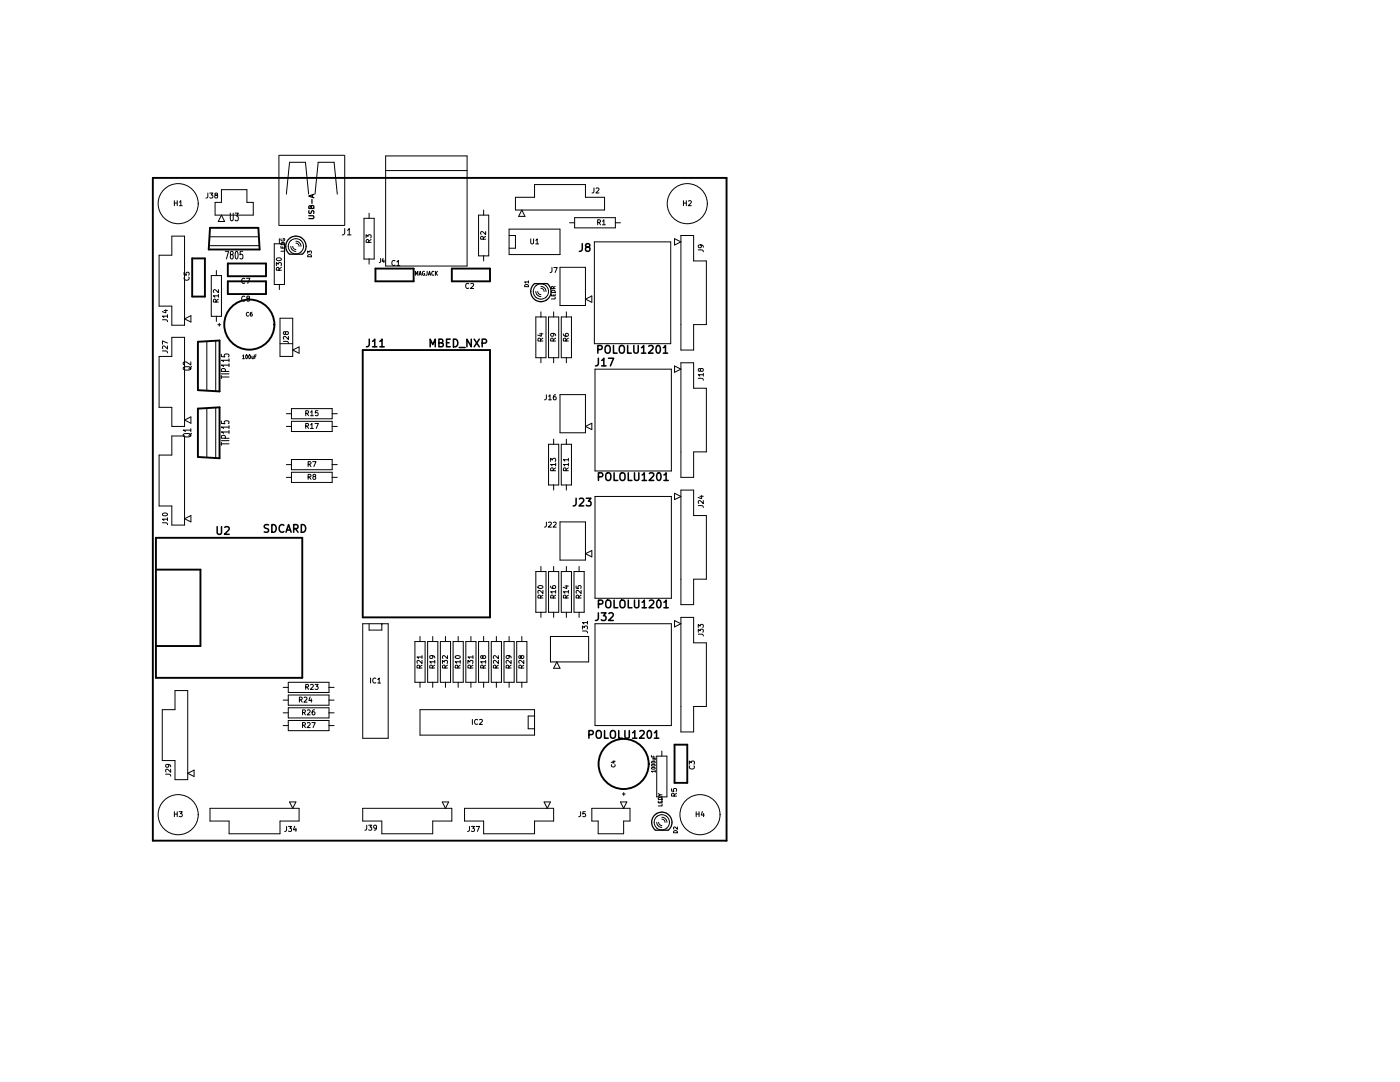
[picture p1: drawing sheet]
<svg xmlns="http://www.w3.org/2000/svg" width="279mm" height="216mm" viewBox="0 0 279 216" stroke-linecap="round" stroke-linejoin="round" font-family="sans-serif">
<g fill="none" stroke="#000" stroke-width=".38">
<path d="M30.5 35.5h114.5v132.2h-114.5zM38.4 51.6h2.5v7.6h-2.5zM41.9 45.5h9.7l.2 4.3h-10.1zM45.5 56.1h7.6v2.6h-7.6zM45.5 52.6h7.6v2.5h-7.6zM74.9 53.6h7.7v2.5h-7.7zM90.2 53.6h7.6v2.5h-7.6zM39.5 68.2l4.3-.3v10.2l-4.3-.2zM72.4 69.9h25.4v53.3h-25.4zM39.5 81.5l4.3-.2v10.1l-4.3-.2zM31.1 113.7h8.9v15.2h-8.9M31.1 107.3h29.2v28h-29.2z"/>
<path d="M134.6 148.6h2.6v7.6h-2.6z"/>
<circle cx="49.8" cy="64.8" r="5"/>
<circle cx="124.5" cy="152.4" r="5"/>
</g>
<g fill="none" stroke="#000" stroke-width=".2">
<path d="M41.5 38.5l-.1 .9-.3 .1M41.9 38.5h.6l-.4 .4 .3 .1v.4h-.5M43.1 38.9l-.2-.1v-.2h.4l.1 .3-.5 .2 .2 .4 .3-.2-.2-.4M44.2 37.8h5.1v2.6h1.2v2.5h-7.6v-2.5h1.3zM55.7 31v14M55.8 31h12.9M57.2 38.7l.6-6.3h3.2l.6 6.3M62.9 38.7l.6-6.3h3.2l.6 6.3M68.8 31v14M77 34h16.2M77 31.1h16.2v22h-16.2zM102.9 39.4h3.8v-2.6h10.1v2.6h3.9v2.5h-17.8z"/>
<path d="M118.5 37.5v.9l-.3 .1M119 37.6l.3-.1 .2 .3-.6 .7h.6M34.3 47.1h2.5v17.8h-2.5v-3.8h-2.5v-10.2h2.5zM34.8 40v1M34.8 40.5h.6M35.4 40v1M35.8 40.3l.3-.3v1M35.8 41h.6M36.7 54.4v.5h.5v-.5h.5v.5M36.8 55.3a.45 .45 0 0 0 .4 .6 .45 .45 0 0 0 .5-.6M41.7 49h10.1M41.9 47.2h9.7"/>
<path d="M42.2 55h2v8.1h-2zM43.2 54v1M43.6 59h-1l.3 .3M43.6 57.8v.6l-.7-.6-.3 .2 .1 .4M43.6 59.7l-.5 .3M43.6 58.7v.6M44.2 42.9l.6 1.3h-1.2zM44.9 50.1h.7l-.4 1.6M46 42.5v1.3l.2 .3h.2l.1-.3v-1.3M46.2 50.8a.34 .34 0 0 1-.2-.5 .34 .34 0 0 1 .5 0 .34 .34 0 0 1-.1 .5h-.2l-.2 .3 .2 .6h.2l.1-.3-.1-.6M46.9 42.5h.7l-.4 .6 .3 .2v.6l-.1 .2-.5-.2M47.1 50.2l.1-.1a.99 .99 0 0 1 0 1.6 1.37 1.37 0 0 1-.1-1.5z"/>
<path d="M48.4 50.1h-.5v.8l.1-.2 .4 .1v.7l-.1 .2-.4-.2M48.9 55.6a.45 .45 0 0 0-.7 .4 .45 .45 0 0 0 .7 .4M48.9 59.2a.45 .45 0 0 0-.7 .4 .45 .45 0 0 0 .7 .4M49.2 55.5h.7l-.5 1M49.4 59.5l-.2-.2 .1-.1 .4-.1 .1 .3-.6 .3 .2 .4 .4-.2-.2-.4M54.7 48.6h2.1v8.2h-2.1zM55.2 53v-.6l.3 .3 .1-.3h.5v.6M55.3 51.5a.48 .48 0 0 1 .5-.1 .48 .48 0 0 1 .3 .5 .49 .49 0 0 1-.6 .2 .49 .49 0 0 1-.3-.5zM55.7 53.9l-.1-.5h-.3l-.1 .5h1M55.7 45h13M55.8 47.6v1M55.8 56.8v1"/>
<path d="M56.1 49.1v.4h.7v-.4M56.1 48.5a.41 .41 0 0 1 .5-.1 .41 .41 0 0 1 .2 .4h-.7zM56.1 47.7a.35 .35 0 0 0 .3 .4 .35 .35 0 0 0 .4-.5h-.3v.2M56.2 53.3l-.5 .4M56.4 49.3v.2M56.8 49.8v.3h-.7M58 49.1a1.02 1.02 0 0 0 1.1 1.1M58.1 47.9a1.52 1.52 0 0 0 0 2.4M58.4 49.1a.64 .64 0 0 0 .7 .7M59.1 48.5a.64 .64 0 0 1 .6 .6M59.1 48.1a1.02 1.02 0 0 1 1 1M60 47.9a1.52 1.52 0 0 1-.1 2.5"/>
<path d="M60 48a1.52 1.52 0 0 0-2 0M60 50.3a1.53 1.53 0 0 1-1.9 0M61.4 50.5v-.4l.3 .2 .1-.2h.3v.4M61.4 50.9a.41 .41 0 0 1 .5-.1 .41 .41 0 0 1 .3 .4h-.8zM68.8 45.6l-.1 1.1-.4 .2M69.3 46l.4-.4v1.3M69.3 46.9h.8M72.6 43.6h2.1v8.1h-2.1zM73.1 47.5v-.7l.3 .4 .1-.3h.5v.6M73.6 48.4l-.1-.5-.3-.1-.1 .6h1M73.7 42.5v1.1M73.7 51.7v1"/>
<path d="M74.1 47.8l-.5 .3M76 51.6l-.1 .7-.2 .1M76.4 51.5l-.1 .6h.4M76.6 51.9v.5M78.8 52.1a.45 .45 0 0 0-.6 .4 .45 .45 0 0 0 .6 .4M79.2 52.3l.3-.3v1M79.2 53h.6M82.9 54.9v-.8l.2 .6 .3-.6v.8M83.6 54.9l.3-.8 .2 .8M83.7 54.7h.3M84.7 54.2a.36 .36 0 0 0-.4 .3 .36 .36 0 0 0 .4 .4v-.3h-.1M85.2 54.1v.7l-.2 .1"/>
<path d="M85.5 54.9l.2-.8 .3 .8M85.5 54.7h.4M86.6 54.2a.36 .36 0 0 0-.5 .3 .36 .36 0 0 0 .5 .4M86.9 54.1v.8M87 54.5l.3 .4M87.3 54.1l-.4 .5M93.6 56.6a.45 .45 0 0 0-.7 .5 .45 .45 0 0 0 .7 .4M93.9 56.6l.4-.1 .2 .3-.6 .8h.6M95.5 42.9h2v8.2h-2zM96.4 47.7v-.4l-.4-.1-.1 .5h1M96.5 41.9v1M96.5 51.1v1"/>
<path d="M96.9 46.2v.6l-.7-.6-.3 .2 .1 .4M96.9 47.2l-.5 .3M101.6 47h1.3v2.5h-1.3M101.6 45.7h10.2v5.1h-10.2zM104.1 41.9l.7 1.3h-1.3zM104.7 56.9a.41 .41 0 0 1 .5-.1 .41 .41 0 0 1 .3 .4h-.8zM105.5 56.3h-.8l.2 .2M105.5 56v.5M105.9 47.7v.8l.2 .2 .4-.2v-.8M106.9 47.9l.3-.2v1M106.9 48.7h.6M106.9 58.2a1.02 1.02 0 0 0 1.1 1"/>
<path d="M107.1 56.9a1.52 1.52 0 0 0-.1 2.5M107.3 58.2a.64 .64 0 0 0 .7 .6M108 57.5a.64 .64 0 0 1 .6 .7M108 57.2a1.02 1.02 0 0 1 1 1M108.9 57a1.52 1.52 0 0 1 0 2.4M108.9 57a1.53 1.53 0 0 0-1.9 0M109 59.3a1.52 1.52 0 0 1-2 0M110 58.7v.3h.8v-.3M110.1 58.1a.41 .41 0 0 1 .4-.2 .41 .41 0 0 1 .3 .4h-.8zM110.2 53.4l-.1 .8-.3 .2M110.4 58.8v.2M110.4 57.6v-.4h-.3l-.1 .4h.8"/>
<path d="M110.5 53.4h.7l-.4 1M110.8 59.3v.4h-.8M110.8 57.2l-.4 .2M111.8 53.3h5v7.7h-5zM113.7 44.5h1M114.7 43.4h8.1v2.1h-8.1zM116.8 59.7l1.3-.6v1.2zM118.6 48.3h15.3v20.3h-15.3zM119.3 44.4l.5-.1v-.4h-.5v1M119.5 44.4l.3 .5M120.2 44.1l.3-.2v1M120.2 44.9h.6"/>
<path d="M122.8 44.5h1M134.6 47.6l1.3 .7-1.3 .6zM135.9 47h2.5v5.1h2.6v12.7h-2.6v5.1h-2.5zM136.4 40.5h.6M136.4 40v1M137 40v1M137.4 40.1l.4-.1 .2 .3-.6 .7h.6M139.4 49.9h.8l.2 .3M139.8 48.9l.2 .2-.1 .2-.4 .1-.1-.3 .2-.2h.5l.3 .4M32.4 63.8h.9l.1 .4M32.4 70l.9 .1 .1 .3M32.8 61.9h.6"/>
<path d="M33.1 61.8v.6l-.7-.2M33.4 63.1h-1l.3 .3M33.4 69v.6l-.7-.6-.3 .2 .1 .4M33.4 68.5l-1-.5v.7M33.4 62.8v.6M34.3 67.3h2.5v17.8h-2.5v-3.8h-2.5v-10.2h2.5zM36.6 73.3l.5-.1h.8l.2 .4-.5 .2h-.8l-.2-.2zM36.8 63.6l1.3-.6v1.3zM38.1 72.2v.6l-1.1-.6-.4 .2 .1 .4M38.2 73.1l-.5 .6M41.3 68.2v9.7M43.1 67.9v10.2"/>
<path d="M43.1 60.3v-.5l-.4-.1-.1 .6h1M43.2 63.1v1M43.5 64.8h.6M43.8 64.5v.6M44.2 70.7v.5h.7l-.1-.1v-.4h.8l.1 .1-.1 .4M44.2 74.9v.6M44.2 75.2h1.5M44.2 74.6h1.5M45 74.1v-.4l-.2-.1-.3-.1-.3 .2v.4h1.5M45.7 72.9h-1.5l.4 .2M45.7 71.9h-1.5l.4 .3M45.7 71.6v.6"/>
<path d="M45.7 72.6v.5M48.4 71l.2-.2v.8M48.4 71.6h.4M49.1 70.9l.1-.1a.39 .39 0 0 1 .2 .4 .39 .39 0 0 1-.3 .3zM49.6 62.4a.34 .34 0 0 0-.4 .3 .34 .34 0 0 0 .4 .3M49.7 70.9l.1-.1a.39 .39 0 0 1 .2 .4 .39 .39 0 0 1-.3 .3zM50.3 71.1v.4h.2M50.3 62.3l-.3 .2-.1 .4 .2 .2 .2-.1v-.4l-.4 .2M50.5 71.1v.5M50.8 71.2h.2M51.1 70.8h-.3v.8M55.9 63.5h2.5v7.6h-2.5z"/>
<path d="M55.9 68.6h2.5M56.6 68.1l.8 .1 .2 .3M57 66.4l.2-.2 .4 .2-.1 .3h-.3l-.3-.5-.3 .1v.4h.2l.2-.2M57.6 67.1v.6l-.8-.6-.2 .2v.4M58.4 69.9l1.3-.7v1.3zM106.9 63.2h2.1v8.2h-2.1zM107.7 66.6h.7M107.9 68l-.1-.4-.4-.1v.5h1M108 62.2v1M108 71.4v1M108 66.5v.6l-.7-.2M108.4 67.5l-.5 .3"/>
<path d="M109 78.8v.8l-.3 .2M109.5 79.1l.3-.3v1M109.5 63.2h2v8.2h-2zM109.5 79.8h.5M110.3 66.5l.2 .2v.3h-.5l-.1-.3 .2-.2 .6 .1 .2 .4M110.4 68v-.4l-.4-.1-.1 .5h1M110.5 62.2v1M110.5 71.4v1M110.9 67.5l-.5 .3M110.9 78.8l-.4 .2-.1 .6 .2 .2 .3-.1v-.5h-.3l-.2 .2M111.8 78.7h5v7.7h-5zM112 63.2h2v8.2h-2z"/>
<path d="M112.4 66.6l.3 .4 .5 .1 .2-.2-.1-.3h-.4l-.1 .3 .2 .2M113 68l-.1-.4-.4-.1-.1 .5h1M113 62.2v1M113 71.4v1M113.4 67.5l-.4 .3M118.7 73.7h15.3v20.3h-15.3zM134.6 73l1.3 .7-1.3 .6zM135.9 72.4h2.5v5.1h2.6v12.7h-2.6v5.1h-2.5zM139.4 75.5h.8l.2 .4M139.8 73.7l.2-.2 .4 .2-.1 .3-.3 .1-.3-.5h-.3l.1 .5h.1l.2-.2M140.4 74.8h-1l.2 .3M140.4 74.5v.6"/>
<path d="M34.3 87h2.5v17.8h-2.5v-3.8h-2.5v-10.2h2.5zM36.6 86.6l.5-.1 .8 .1 .2 .3-.5 .3-.8-.1-.2-.2zM36.8 83.8l1.3-.6v1.3zM38.1 85.8h-1.5l.4 .3M38.1 85.5v.6M38.2 86.5l-.5 .5M41.3 81.5v9.7M43.1 81.3v10.1M44.2 84v.5h.7l-.1-.1v-.3l.8-.1 .1 .2-.1 .3M44.2 88.3v.6M44.2 88.6h1.5M44.2 87.9h1.5"/>
<path d="M45 87.4v-.3l-.2-.2h-.3l-.3 .2v.3h1.5M45.7 86.2h-1.5l.4 .3M45.7 85.2h-1.5l.4 .3M45.7 84.9v.6M45.7 85.9v.6M57.2 85.1h1M57.2 95.3h1M57.2 82.6h1M57.2 92.7h1M58.2 81.5h8.1v2.1h-8.1zM58.2 84.1h8.1v2h-8.1zM58.2 91.7h8.1v2h-8.1z"/>
<path d="M58.2 94.2h8.1v2.1h-8.1zM61 85h.5v-.4l-.5-.1v1M61 82.5l.5-.1v-.4h-.5v1M61.3 85l.3 .5M61.3 82.5l.3 .5M61.5 95.2l.5-.1v-.4h-.5v1M61.5 92.6h.5v-.4l-.5-.1v1M61.7 95.2l.4 .5M61.7 92.6l.4 .5M62 84.8l.3-.3v1M62 82.2l.3-.2v1M62 85.5h.5"/>
<path d="M62 83h.5M62.4 92.1h.7l-.5 1M62.6 95.1l-.2-.2 .1-.2h.4l.1 .3-.6 .3 .2 .4 .4-.2-.2-.4M62.9 84.5h.6l-.4 1M63.4 82h-.4l-.1 .4h.5v.5h-.5M66.3 85.1h1M66.3 95.3h1M66.3 82.6h1M66.3 92.7h1M109.5 88.6h2v8.2h-2zM109.9 92.1v-.7l.4 .4 .1-.3h.4v.6M110.4 93.9v-.5h-.4l-.1 .5h1"/>
<path d="M110.5 87.6v1M110.5 96.8v1M110.9 92.7h-1l.3 .3M110.9 92.4v.6M110.9 93.4l-.5 .3M112 88.6h2v8.2h-2zM113 93.9l-.1-.5h-.4l-.1 .5h1M113 87.6v1M113 96.8v1M113.4 92.7h-1l.3 .3M113.4 91.7h-1l.3 .3M113.4 91.4v.6"/>
<path d="M113.4 92.4v.6M113.4 93.4l-.4 .3M116.8 85.1l1.3-.6v1.2zM118.7 99.1h15.3v20.3h-15.3zM134.6 98.4l1.3 .7-1.3 .6zM135.9 97.8h2.5v5.1h2.6v12.7h-2.6v5.1h-2.5zM139.7 99h.7M140 98.9v.6l-.7-.2M140.4 99.9v.6l-.8-.6-.2 .2 .1 .4M32.4 104.3l.9 .1 .1 .3M32.5 102.5a.49 .49 0 0 1 .5-.2 .49 .49 0 0 1 .4 .5 .49 .49 0 0 1-.6 .2 .49 .49 0 0 1-.3-.5zM33.4 103.6h-1l.3 .3"/>
<path d="M33.4 103.3v.6M36.8 103.5l1.3-.6v1.2zM106.9 114h2.1v8.2h-2.1zM107.4 117a.49 .49 0 0 1 .6-.2 .49 .49 0 0 1 .3 .5 .49 .49 0 0 1-.6 .2 .49 .49 0 0 1-.3-.5zM107.9 119.3l-.1-.5h-.4v.5h1M108 113v1M108.4 117.8v.6l-.8-.6-.2 .2v.4M108.4 118.8l-.5 .3M109 104.2v.8l-.3 .2M109.5 104.3l.4-.1 .1 .3-.6 .7h.6M109.5 114h2v8.2h-2zM109.9 116.9l.2 .5h.6l.2-.2-.1-.3h-.5v.3l.2 .2"/>
<path d="M110.4 119.3v-.5h-.4l-.1 .5h1M110.4 104.3l.4-.1 .2 .3-.6 .7h.6M110.5 113v1M110.9 118.1h-1l.3 .3M110.9 118.8l-.5 .3M110.9 117.8v.6M111.8 104.1h5v7.7h-5zM112 114h2v8.2h-2zM112.8 116.9h.6M113 119.3l-.1-.5h-.4l-.1 .5h1M113 113v1M113.1 116.8v.6l-.7-.2"/>
<path d="M113.4 118.1h-1l.3 .3M113.4 118.8l-.4 .3M113.4 117.8v.6M114.6 114h2v8.2h-2zM115 116.9v.5h.5l-.1-.5h.5v.5M115.5 119.3v-.5h-.4l-.1 .5h1M115.6 113v1M116 117.8v.6l-.7-.6-.3 .2 .1 .4M116 118.8l-.5 .3M116.8 110.5l1.3-.6v1.2zM139.4 100.9h.8l.2 .4M34.9 137.8h2.6v17.8h-2.6v-3.8h-2.5v-10.2h2.5z"/>
<path d="M56.5 137.2h1M56.5 139.7h1M57.5 136.1h8.2v2.1h-8.2zM57.5 138.7h8.2v2h-8.2zM59.7 139.6h.5l.1-.4-.6-.1v1M60 139.6l.3 .5M60.7 139.2l.4-.1 .2 .3-.7 .7h.7M61 137.1l.5-.1v-.3l-.5-.1v1M61.3 137.1l.3 .5M61.9 139.1l-.2 .7h.6M62 136.7l.3-.1 .2 .2-.6 .8h.6M62.1 139.4v.7"/>
<path d="M62.9 136.6h.6l-.3 .3 .2 .1v.5h-.5M65.7 137.2h1M65.7 139.7h1M72.4 124.5h5.1v22.8h-5.1zM73.7 124.5v1.2h2.5v-1.2M74 135.3v1M75 135.4a.44 .44 0 0 0-.6 .4 .44 .44 0 0 0 .6 .4M75.4 135.6l.3-.3v1M75.4 136.3h.6M76.2 124.5h.1M82.8 128h2v8.1h-2zM83.7 133.3v-.5h-.4l-.1 .5h1"/>
<path d="M83.8 127v1M83.8 136.1v1.1M84.2 131.8v.6l-.7-.6-.3 .2 .1 .3M84.2 131.1h-1l.3 .3M84.2 132.7l-.5 .4M84.2 130.8v.6M85.3 128h2.1v8.1h-2.1zM86.2 130.8l.2 .2-.1 .3h-.4l-.1-.3 .2-.2 .5 .1 .3 .4M86.3 133.3l-.1-.5h-.3l-.1 .5h1M86.4 127v1M86.4 136.1v1.1M86.8 132.1h-1l.2 .2"/>
<path d="M86.8 132.7l-.5 .4M86.8 131.8v.5M87.9 128h2v8.1h-2zM88.3 132.4v-.6l.4 .3 .1-.3h.4v.6M88.8 133.3v-.5h-.4l-.1 .5h1M88.9 127v1M88.9 136.1v1.1M89.3 130.8v.6l-.7-.6-.3 .2 .1 .4M89.3 132.7l-.5 .4M90.4 128h2.1v8.1h-2.1zM90.9 130.9a.48 .48 0 0 1 .6-.1 .48 .48 0 0 1 .3 .4 .49 .49 0 0 1-.6 .3 .49 .49 0 0 1-.3-.5zM91.4 133.3l-.1-.5h-.4l-.1 .5h1"/>
<path d="M91.4 127v1M91.4 136.1v1.1M91.8 132.1h-1l.3 .2M91.8 132.7l-.4 .4M91.8 131.8v.5M93 128h2v8.1h-2zM93.4 132.4v-.6l.4 .3 .1-.3h.4v.6M93.9 133.3v-.5h-.4l-.1 .5h1M94 127v1M94 136.1v1.1M94.4 131.1h-1l.3 .3M94.4 132.7l-.5 .4"/>
<path d="M94.4 130.8v.6M95.5 128h2v8.1h-2zM96.4 131l.1-.2 .4 .2-.1 .3-.3 .1-.2-.5h-.3v.4l.2 .1 .2-.2M96.4 133.3v-.5h-.4l-.1 .5h1M96.5 127v1M96.5 136.1v1.1M96.9 132.1h-1l.3 .2M96.9 132.7l-.5 .4M96.9 131.8v.5M98 128h2.1v8.1h-2.1zM99 133.3l-.1-.5h-.3l-.1 .5h1M99.1 127v1"/>
<path d="M99.1 136.1v1.1M99.5 131.8v.6l-.8-.6-.2 .2 .1 .3M99.5 130.8v.6l-.8-.6-.2 .2 .1 .4M99.5 132.7l-.5 .4M100.6 128h2v8.1h-2zM101.4 130.8l.2 .2v.3h-.5l-.1-.3 .2-.2 .6 .1 .2 .4M101.5 133.3v-.5h-.4l-.1 .5h1M101.6 127v1M101.6 136.1v1.1M102 131.8v.6l-.7-.6-.3 .2 .1 .3M102 132.7l-.5 .4M103.1 128h2.1v8.1h-2.1z"/>
<path d="M104 131l.2-.2 .3 .2v.3l-.3 .1-.3-.5h-.3v.4l.2 .1 .2-.2M104.1 133.3l-.1-.5h-.4l-.1 .5h1M104.1 127v1M104.1 136.1v1.1M104.5 131.8v.6l-.7-.6-.3 .2 .1 .3M104.5 132.7l-.4 .4M108 122.2v1M109.9 127h7.6v5.1h-7.6zM110.5 122.2v1M111.1 132.1l.7 1.3h-1.3zM113 122.2v1M115.6 122.2v1"/>
<path d="M116.2 125.9l.9 .1 .1 .3M116.2 125.5v-.6l.4 .3 .1-.2h.5v.5M117.2 124.2h-1l.3 .3M117.2 124v.5M118.7 124.5h15.3v20.3h-15.3zM134.6 123.8l1.3 .7-1.3 .6zM135.9 123.2h2.5v5.1h2.6v12.7h-2.6v5.1h-2.5zM139.4 126.5l.8 .1 .2 .3M139.4 126.2v-.7l.3 .4 .1-.3h.5v.6M139.4 125.2v-.6l.3 .3 .1-.3h.5v.6M33.1 154.5h.8l.2 .4M33.5 152.5l.2 .2-.1 .3-.4 .1-.1-.4 .2-.2 .5 .1 .3 .4"/>
<path d="M34.1 153.5v.6l-.8-.6-.2 .2 .1 .4M37.5 154.3l1.2-.6v1.2zM56.5 144.8h1M56.5 142.2h1M57.5 141.2h8.2v2.1h-8.2zM57.5 143.8h8.2v2h-8.2zM60.4 144.7h.5v-.4l-.5-.1v1M60.4 142.2l.5-.1v-.4l-.5-.1v1M60.6 144.7l.4 .5M60.6 142.2l.4 .4M61.3 144.3l.4-.1 .2 .3-.6 .7h.6M61.3 141.7l.4-.1 .2 .3-.6 .7h.6"/>
<path d="M62.2 144.2h.7l-.4 1M62.8 141.6l-.5 .3v.6l.2 .1h.3v-.5l-.3-.1-.2 .2M65.7 144.8h1M65.7 142.2h1M83.8 141.6h22.9v5.1h-22.9zM94.3 143.5v1M95.3 143.6a.44 .44 0 0 0-.6 .4 .44 .44 0 0 0 .6 .5M95.7 143.6l.4-.1 .2 .3-.6 .7h.6M106.7 145.4h.1M106.7 142.9h-1.3v2.5h1.3M122.1 152.6a.34 .34 0 0 0 .3 .4 .34 .34 0 0 0 .3-.4M122.3 151.9h.5"/>
<path d="M122.5 151.8v.5l-.5-.2M124.2 158.4h.6M124.5 158.1v.6M130 150.8v.3h.8M130 153.2h.1a.37 .37 0 0 1 .4-.1 .37 .37 0 0 1 .2 .3 .37 .37 0 0 1-.4 .1 .37 .37 0 0 1-.3-.3zM130 152.6h.1a.37 .37 0 0 1 .4-.1 .37 .37 0 0 1 .2 .3 .37 .37 0 0 1-.4 .1 .37 .37 0 0 1-.3-.3zM130 152h.1a.37 .37 0 0 1 .4-.1 .37 .37 0 0 1 .2 .3 .37 .37 0 0 1-.4 .1 .37 .37 0 0 1-.3-.3zM130.3 151.4h.5M130.4 150.9v.2M130.7 151.4v.2h-.4M130.8 153.9h-.8l.2 .2M130.8 153.7v.4"/>
<path d="M131.1 150.9h2v8.1h-2zM131.4 159.8v.4h.7v-.4M131.4 158.3l.4 .3-.4 .3M131.4 159.2a.41 .41 0 0 1 .5-.1 .41 .41 0 0 1 .2 .4h-.7zM131.7 159.9v.3M131.8 158.6h.3M132.1 149.9v1M132.1 159v1M134 157.4v.5h.5v-.5h.4v.5M134.5 158.9v-.5l-.4-.1-.1 .6h1M135 158.3l-.5 .3M137.6 152.5v-.6l.4 .3 .1-.3h.4v.6"/>
<path d="M137.7 152.8a.45 .45 0 0 0 .4 .7 .45 .45 0 0 0 .4-.7M34.8 162v1M34.8 162.4h.6M35.4 162v1M35.8 162h.6l-.4 .3 .3 .1v.5h-.5M41.9 161.3h17.8v2.5h-3.8v2.6h-10.2v-2.6h-3.8zM57.2 164.9l-.1 .9-.3 .1M57.6 164.9h.6l-.3 .4 .2 .1v.4h-.5M57.8 160h1.3l-.7 1.3zM58.8 164.9l-.2 .7h.6M59.1 165.2v.7M72.4 161.3h17.8v2.5h-3.8v2.6h-10.2v-2.6h-3.8z"/>
<path d="M73.2 164.7l-.1 .8-.3 .2M73.6 164.7h.6l-.3 .3 .2 .1v.5h-.5M75.1 165.1l-.1 .2-.3-.1-.1-.5h.4l.1 .1v.6l-.4 .3M88.3 160h1.2l-.6 1.3zM92.7 161.3h17.8v2.5h-3.8v2.6h-10.2v-2.6h-3.8zM93.7 164.9l-.1 .9-.3 .1M94.1 164.9h.6l-.3 .4 .2 .1v.4h-.5M95 164.9h.7l-.4 1M108.6 160h1.3l-.7 1.3zM115.9 162l-.1 .8-.3 .2M116.8 162h-.5v.4h.5v.5h-.5M118.1 161.3h7.6v2.5h-1.2v2.6h-5.1v-2.6h-1.3z"/>
<path d="M123.8 160h1.3l-.6 1.3zM131.1 164.1a1.02 1.02 0 0 0 1 1M131.1 162.9a1.52 1.52 0 0 0 0 2.4M131.4 164.1a.64 .64 0 0 0 .7 .6M132.1 163.4a.64 .64 0 0 1 .6 .7M132.1 163.1a1.02 1.02 0 0 1 1 1M132.1 160.5v.3h-.7M133 162.9a1.52 1.52 0 0 1 0 2.4M133.1 162.9a1.52 1.52 0 0 0-2 0M133.1 165.2a1.53 1.53 0 0 1-2 .1M134.5 165.9a.41 .41 0 0 1 .4-.1 .41 .41 0 0 1 .3 .4h-.8zM135.2 165v.5l-.6-.5-.2 .2 .1 .2"/>
<path d="M138.9 162.4h.6M138.9 162v1M139.5 162v1M140.2 161.9l-.3 .7h.7M140.4 162.3v.7"/>
<circle cx="35.6" cy="40.6" r="4"/>
<circle cx="137.2" cy="40.6" r="4"/>
<circle cx="35.6" cy="162.6" r="4"/>
<circle cx="139.7" cy="162.6" r="4"/>
</g>
<g fill="none" stroke="#000" stroke-width=".25">
<path d="M62.3 39.8v.8M62.4 38.9v.5M62.6 38.8l-1 .3 1 .4M57.8 50.7h2.5M58 47.4a2.03 2.03 0 0 1 2.7 .6 2.03 2.03 0 0 1-.3 2.7M58 47.4a2.03 2.03 0 0 0-.3 3.3M61.6 43h.8l.2 .2-.2 .4h-.8M61.7 42v.6a.43 .43 0 0 0 .6-.5h.3v.5M62.1 41.2l.2-.2 .3 .2v.4h-1l.1-.5 .4 .1v.4M106.6 56.6a2.03 2.03 0 0 0-.6 2.3 2.03 2.03 0 0 0 2 1.3M106.7 56.6h2.5M109 59.9l-1 .3"/>
<path d="M109.3 56.6a2.03 2.03 0 0 1-.3 3.3M131.1 162.3a2.03 2.03 0 0 0-.3 3.3M133 162.3a2.03 2.03 0 0 1 .4 3.3l-2.6 .1M133 162.3a2.02 2.02 0 0 0-2 .1"/>
</g>
<g fill="none" stroke="#000" stroke-width=".3">
<path d="M116.2 48.6v1.1a.49 .49 0 0 1-.6 .4M117.2 49.3l-.3-.3v-.2l.3-.2 .4 .1 .1 .2v.2l-.7 .2-.1 .3v.3l.3 .2h.2l.3-.2v-.5l-.3-.1M73.7 67.7v1.1a.49 .49 0 0 1-.6 .4M74.4 68.1l.4-.4v1.5M74.4 69.2h.8M75.8 68.1l.4-.4v1.5M75.8 69.2h.9M85.9 69.2v-1.5l.5 1.1 .5-1.1v1.5M87.6 68.4h.5l.2-.1 .1-.3-.2-.3h-.6v1.5h.6l.3-.3a.4 .4 0 0 0-.4-.5M89.1 68.4h.5M89.8 67.7h-.7v1.5h.7M90.5 67.7a.77 .77 0 0 1 .9 .7 .77 .77 0 0 1-.9 .8z"/>
<path d="M91.7 69.3h1.1M94.1 67.7v1.5l-.9-1.5v1.5M94.6 67.7l1.1 1.5M95.7 67.7l-1.1 1.5M96.2 68.5l.8-.1 .1-.2-.1-.4-.2-.1h-.6v1.5M119.3 69.7h.7l.2-.2-.1-.4-.2-.2h-.6v1.6M119.4 71.5v1.1a.49 .49 0 0 1-.6 .4M120.1 71.9l.4-.4v1.5M120.1 73h.8M121 69a.51 .51 0 0 1 .5 0 .51 .51 0 0 1 .3 .5v.5a.51 .51 0 0 1-.5 .5 .51 .51 0 0 1-.5-.5v-.5zM121.5 71.5h1l-.7 1.5M122.4 68.9v1.6h.8"/>
<path d="M123.8 69a.51 .51 0 0 1 .5 0 .51 .51 0 0 1 .3 .5v.5a.51 .51 0 0 1-.5 .5 .51 .51 0 0 1-.5-.5v-.5zM125.3 68.9v1.6h.7M126.5 68.9v1.3l.3 .3h.3l.3-.3v-1.3M128 69.4l.5-.5v1.6M128 70.5h.9M129.5 69.1l.6-.2 .2 .2v.3l-.9 1.1h.9M131.1 69.1l.2-.2a.81 .81 0 0 1 .5 .8 .81 .81 0 0 1-.5 .8l-.2-.2-.2-.4zM132.4 69.4l.4-.5v1.6M132.4 70.5h.8M115 99.4v1.1a.49 .49 0 0 1-.6 .4M115.6 99.6l.6-.2 .2 .2 .1 .3-.9 1h.9M117 99.4h.9l-.5 .6 .5 .1v.7l-.2 .1-.7-.1"/>
<path d="M119.4 95.1h.8l.1-.2-.1-.4-.2-.2h-.6v1.6M121.1 94.4a.51 .51 0 0 1 .5 0 .51 .51 0 0 1 .3 .5v.5a.51 .51 0 0 1-.5 .5 .51 .51 0 0 1-.5-.5v-.5zM122.6 94.3v1.6h.7M123.9 94.4a.51 .51 0 0 1 .6 0 .51 .51 0 0 1 .2 .5v.5a.51 .51 0 0 1-.5 .5 .51 .51 0 0 1-.5-.5v-.5zM125.4 94.3v1.6h.7M126.6 94.3v1.3l.3 .3h.3l.3-.3v-1.3M128.1 94.8l.5-.5v1.6M128.1 95.9h.9M129.6 94.5l.6-.2 .2 .2 .1 .3-1 1.1h1M131.2 94.5l.2-.2a.81 .81 0 0 1 .5 .8 .81 .81 0 0 1-.5 .8l-.2-.2-.2-.4zM132.5 94.8l.4-.5v1.6M132.5 95.9h.9"/>
<path d="M43.3 105.1v1.2l.3 .3h.3l.3-.3v-1.2M44.9 105.2l.5-.1 .3 .1v.3l-.9 1.1h.9M53.6 104.7h-.6l-.3 .3 .2 .3 .6 .3v.5l-.2 .1-.6-.1M54.3 104.7a.77 .77 0 0 1 .8 .7 .77 .77 0 0 1-.8 .8zM56.6 104.8a.72 .72 0 0 0-1 .5 .72 .72 0 0 0 .8 .9l.2-.1M57.1 106.2l.5-1.5 .5 1.5M57.2 105.8h.8M58.6 105.5l.7-.1 .2-.2-.1-.4-.2-.1h-.6v1.5M59 105.5l.5 .7M60.1 104.7a.77 .77 0 0 1 .9 .7 .77 .77 0 0 1-.9 .8zM121.1 119.8a.51 .51 0 0 1 .5 0 .51 .51 0 0 1 .3 .5v.5a.51 .51 0 0 1-.5 .5 .51 .51 0 0 1-.5-.5v-.5zM122.6 119.7v1.6h.7"/>
<path d="M123.9 119.8a.51 .51 0 0 1 .6 0 .51 .51 0 0 1 .2 .5v.5a.51 .51 0 0 1-.5 .5 .51 .51 0 0 1-.5-.5v-.5zM125.4 119.7v1.6h.7M126.6 119.7v1.3l.3 .3h.3l.3-.3v-1.3M129.6 119.9l.6-.2 .2 .2 .1 .3-1 1.1h1M131.2 119.9l.2-.2a.81 .81 0 0 1 .5 .8 .81 .81 0 0 1-.5 .8l-.2-.2-.2-.4zM119.4 122.3v1.1a.49 .49 0 0 1-.6 .4M119.4 120.5h.8l.1-.2-.1-.4-.2-.2h-.6v1.6M120 122.3h.9l-.5 .6 .5 .1v.7l-.2 .1-.7-.1M121.5 122.4l.6-.1 .2 .1 .1 .3-.9 1.1h.9M128.1 120.2l.5-.5v1.6M128.1 121.3h.9M132.5 120.2l.4-.5v1.6"/>
<path d="M132.5 121.3h.9M117.5 146.6l.8-.1 .1-.2-.1-.4-.2-.1h-.6v1.5M119.2 145.8a.51 .51 0 0 1 .5 0 .51 .51 0 0 1 .3 .5v.5a.51 .51 0 0 1-.5 .5 .51 .51 0 0 1-.5-.5v-.5zM120.7 145.8v1.5h.7M122 145.8a.51 .51 0 0 1 .6 0 .51 .51 0 0 1 .2 .5v.5a.51 .51 0 0 1-.5 .5 .51 .51 0 0 1-.5-.5v-.5zM123.5 145.8v1.5h.7M124.7 145.8v1.2l.3 .3h.3l.3-.3v-1.2M126.2 146.2l.5-.4v1.5M126.2 147.3h.9M127.7 145.9l.6-.1 .2 .1 .1 .3-1 1.1h1M129.3 145.9l.2-.1a.81 .81 0 0 1 .5 .7 .81 .81 0 0 1-.5 .8l-.2-.1-.2-.5zM130.6 146.2l.4-.4v1.5"/>
<path d="M130.6 147.3h.9"/>
</g>
</svg>
